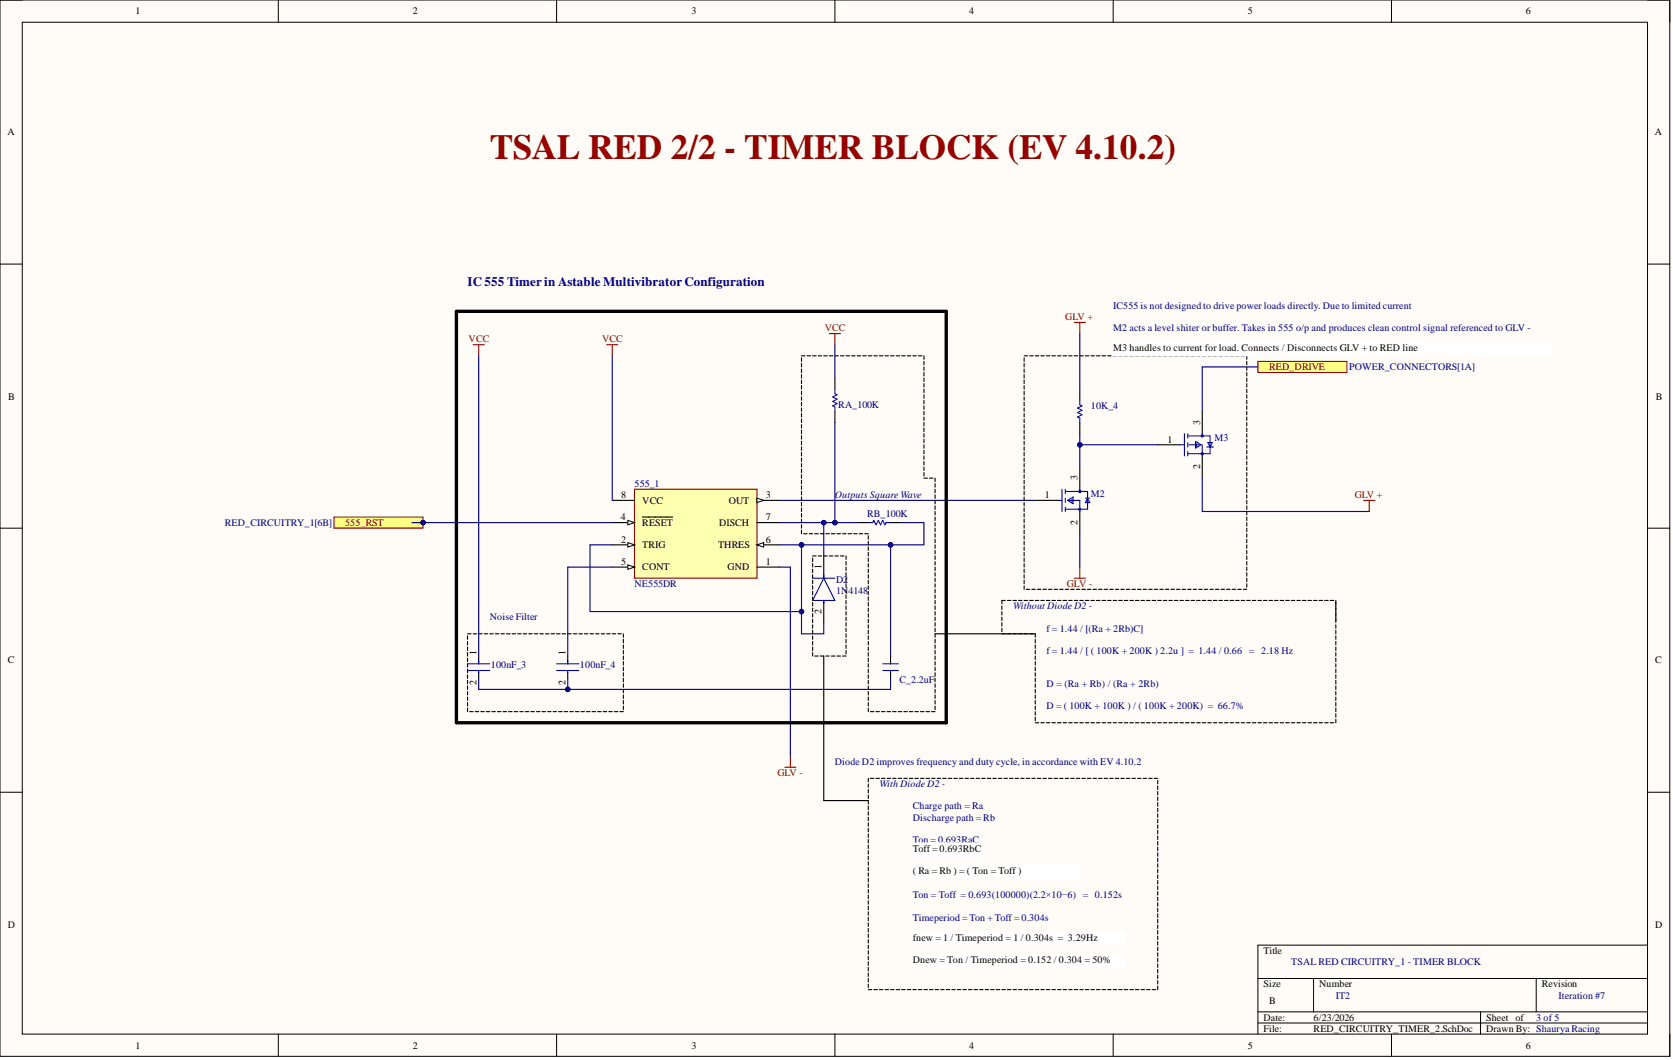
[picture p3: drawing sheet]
<svg xmlns="http://www.w3.org/2000/svg" width="381mm" height="241mm" viewBox="0 0 381 241" stroke-linecap="round" stroke-linejoin="round" font-family="sans-serif">
<defs><g id="words">
<text font-size="8" fill="#980000" x="111.5" y="36.2">TSAL RED 2/2 - TIMER BLOCK (EV 4.10.2)</text>
<text font-size="3" fill="#000080" x="106.5" y="65.1">IC 555 Timer in Astable Multivibrator Configuration</text>
<g font-size="2.3">
<text x="30.8" y="3.3">1</text>
<text x="94.1" y="3.3">2</text>
<text x="157.5" y="3.3">3</text>
<text x="220.7" y="3.3">4</text>
<text x="284.2" y="3.3">5</text>
<text x="347.5" y="3.3">6</text>
<text x="1.7" y="30.8">A</text>
<text x="376.9" y="30.8">A</text>
<text x="253.5" y="80">M3 handles to current for load. Connects / Disconnects GLV + to RED line</text>
<text x="1.9" y="91">B</text>
<text x="377.1" y="91">B</text>
<text x="265.9" y="100.7">1</text>
<text x="273.3" y="96.7" transform="rotate(-90 273.3 96.7)">3</text>
<text x="273.3" y="106.8" transform="rotate(-90 273.3 106.8)">2</text>
<text x="141.5" y="113.4">8</text>
<text x="174.4" y="113.4">3</text>
<text x="238" y="113.4">1</text>
<text x="245.4" y="109.3" transform="rotate(-90 245.4 109.3)">3</text>
<text x="141.4" y="118.5">4</text>
<text x="146.3" y="119.7">RESET</text>
<text x="146.3" y="114.7">VCC</text>
<text x="163.8" y="119.7">DISCH</text>
<text x="166" y="114.7">OUT</text>
<text x="174.4" y="118.5">7</text>
<text x="245.4" y="119.5" transform="rotate(-90 245.4 119.5)">2</text>
<text x="141.5" y="123.5">2</text>
<text x="146.3" y="124.8">TRIG</text>
<text x="163.5" y="124.8">THRES</text>
<text x="174.4" y="123.5">6</text>
<text x="141.5" y="128.6">5</text>
<text x="146.3" y="129.9">CONT</text>
<text x="165.7" y="129.9">GND</text>
<text x="174.4" y="128.6">1</text>
<text x="187.1" y="129.6" transform="rotate(-90 187.1 129.6)">1</text>
<text x="187.1" y="139.7" transform="rotate(-90 187.1 139.7)">2</text>
<text x="108.5" y="149.1" transform="rotate(-90 108.5 149.1)">1</text>
<text x="128.8" y="149.1" transform="rotate(-90 128.8 149.1)">1</text>
<text x="1.8" y="151">C</text>
<text x="108.5" y="155.9" transform="rotate(-90 108.5 155.9)">2</text>
<text x="128.8" y="155.9" transform="rotate(-90 128.8 155.9)">2</text>
<text x="377" y="151">C</text>
<text x="207.9" y="193.9">Toff= 0.693RbC</text>
<text x="207.9" y="199">( Ra = Rb ) = ( Ton = Toff )</text>
<text x="1.8" y="211.2">D</text>
<text x="207.9" y="214.1">fnew = 1 / Timeperiod = 1 / 0.304s = 3.29Hz</text>
<text x="377" y="211.2">D</text>
<text x="207.9" y="219.2">Dnew = Ton / Timeperiod = 0.152 / 0.304 = 50%</text>
<text x="287.7" y="217.2">Title</text>
<text x="287.7" y="224.8">Size</text>
<text x="300.4" y="224.8">Number</text>
<text x="351.1" y="224.8">Revision</text>
<text x="287.7" y="232.4">Date:</text>
<text x="289" y="228.6">B</text>
<text x="299.1" y="232.4">6/23/2026</text>
<text x="338.4" y="232.4">Sheet of</text>
<text x="30.8" y="238.7">1</text>
<text x="94.1" y="238.7">2</text>
<text x="157.5" y="238.7">3</text>
<text x="220.7" y="238.7">4</text>
<text x="284.2" y="238.7">5</text>
<text x="287.7" y="234.9">File:</text>
<text x="299.1" y="234.9">RED_CIRCUITRY_TIMER_2.SchDoc</text>
<text x="338.4" y="234.9">Drawn By: Shaurya Racing</text>
<text x="347.5" y="238.7">6</text>
</g>
<g font-size="2.3" fill="#000080">
<text x="253.5" y="70.4">IC555 is not designed to drive power loads directly. Due to limited current</text>
<text x="253.5" y="75.4">M2 acts a level shiter or buffer. Takes in 555 o/p and produces clean control signal referenced to GLV -</text>
<text x="307.3" y="84.3">POWER_CONNECTORS[1A]</text>
<text x="190.9" y="92.9">RA_100K</text>
<text x="248.4" y="93.1">10K_4</text>
<text x="276.6" y="100.5">M3</text>
<text x="144.5" y="110.9">555_1</text>
<text x="190.1" y="113.4">Outputs Square Wave</text>
<text x="248.4" y="113.1">M2</text>
<text x="51.2" y="119.7">RED_CIRCUITRY_1[6B]</text>
<text x="197.5" y="117.7">RB_100K</text>
<text x="144.5" y="133.6">NE555DR</text>
<text x="190.4" y="132.6">D2</text>
<text x="190.4" y="135.2">1N4148</text>
<text x="111.5" y="141.2">Noise Filter</text>
<text x="230.7" y="138.7">Without Diode D2 -</text>
<text x="238.3" y="143.8">f = 1.44 / [(Ra + 2Rb)C]</text>
<text x="238.3" y="148.8">f = 1.44 / [ ( 100K + 200K ) 2.2u ] = 1.44 / 0.66 = 2.18 Hz</text>
<text x="111.8" y="152.1">100nF_3</text>
<text x="132.1" y="152.1">100nF_4</text>
<text x="204.8" y="155.4">C_2.2uF</text>
<text x="238.3" y="156.4">D = (Ra + Rb) / (Ra + 2Rb)</text>
<text x="238.3" y="161.5">D = ( 100K + 100K ) / ( 100K + 200K) = 66.7%</text>
<text x="190.1" y="174.1">Diode D2 improves frequency and duty cycle, in accordance with EV 4.10.2</text>
<text x="200.3" y="179.2">With Diode D2 -</text>
<text x="207.9" y="184.3">Charge path = Ra</text>
<text x="207.9" y="186.8">Discharge path = Rb</text>
<text x="207.9" y="191.9">Ton = 0.693RaC</text>
<text x="207.9" y="204.4">Ton = Toff = 0.693(100000)(2.2×10−6) = 0.152s</text>
<text x="207.9" y="209.6">Timeperiod = Ton + Toff= 0.304s</text>
<text x="294.1" y="219.7">TSALRED CIRCUITRY_1 - TIMER BLOCK</text>
<text x="304.2" y="227.3">IT2</text>
<text x="354.9" y="227.3">Iteration #7</text>
<text x="349.8" y="232.4">3 of 5</text>
</g>
<g font-size="2.3" fill="#800000">
<text x="106.7" y="78">VCC</text>
<text x="137.2" y="78">VCC</text>
<text x="187.9" y="75.4">VCC</text>
<text x="242.6" y="72.9">GLV +</text>
<text x="289" y="84.3">RED_DRIVE</text>
<text x="308.5" y="113.4">GLV +</text>
<text x="78.6" y="119.7">555_RST</text>
<text x="242.9" y="133.6">GLV -</text>
<text x="177" y="176.7">GLV -</text>
</g>
</g></defs>
<path d="M0 0h380.3v240.5h-380.3z" fill-rule="evenodd" fill="#fffcf8"/>
<path d="M0 0h380.3v240.5h-380.3z" fill="none" stroke="#000" stroke-width=".23"/>
<path d="M5.1 5.1h370.1v230.3h-370.1z" fill-rule="evenodd" fill="#fffcf8"/>
<g fill="none" stroke="#000" stroke-width=".23">
<path d="M0 0h5.1M5.1 5.1h370.1v230.3h-370.1zM63.4 0v5.1M126.8 0v5.1M190.1 0v5.1M253.5 0v5.1M316.9 0v5.1M375.2 0h5.1v5.1M0 60.1h5.1M375.2 60.1h5.1M0 120.2h5.1M375.2 120.2h5.1"/>
<path d="M0 180.3h5.1M375.2 180.3h5.1M375.2 215.2h-88.7v20.2M63.4 235.4v5.1M126.8 235.4v5.1M190.1 235.4v5.1M253.5 235.4v5.1M286.5 222.7h88.7M286.5 230.3h88.7M286.5 232.9h88.7M299.1 222.7v7.6M316.9 235.4v5.1"/>
<path d="M337.2 230.3v5.1M349.8 222.7v7.6M380.3 235.4v5.1"/>
</g>
<path d="M144.5 111.4h27.9v20.2h-27.9z" fill-rule="evenodd" fill="#ffffb0"/>
<path d="M144.5 111.4h27.9v20.2h-27.9z" fill="none" stroke="#800000" stroke-width=".25"/>
<path d="M139.4 124h5.1M172.4 129.1h5.1" fill="none" stroke="#000" stroke-width=".25"/>
<path d="M143 123.5l1.5 .5-1.5 .5z" fill="#f8fcff"/>
<path d="M143 123.5l1.5 .5-1.5 .5z" fill="none" stroke="#000" stroke-width=".23"/>
<path d="M172.4 113.9h5.1" fill="none" stroke="#000" stroke-width=".25"/>
<path d="M172.4 113.4l1.5 .5-1.5 .5z" fill="#f8fcff"/>
<path d="M172.4 113.4l1.5 .5-1.5 .5z" fill="none" stroke="#000" stroke-width=".23"/>
<path d="M139.4 119h5.1" fill="none" stroke="#000" stroke-width=".25"/>
<path d="M143 118.5l1.5 .5-1.5 .5z" fill="#f8fcff"/>
<path d="M143 118.5l1.5 .5-1.5 .5z" fill="none" stroke="#000" stroke-width=".23"/>
<path d="M146.3 117.7h6.9M139.4 129.1h5.1" fill="none" stroke="#000" stroke-width=".25"/>
<path d="M143 128.6l1.5 .5-1.5 .5z" fill="#f8fcff"/>
<path d="M143 128.6l1.5 .5-1.5 .5z" fill="none" stroke="#000" stroke-width=".23"/>
<path d="M172.4 124h5.1" fill="none" stroke="#000" stroke-width=".25"/>
<path d="M172.4 124l1.5-.5v1z" fill="#f8fcff"/>
<path d="M172.4 124l1.5-.5v1z" fill="none" stroke="#000" stroke-width=".23"/>
<path d="M139.4 113.9h5.1M172.4 119h5.1" fill="none" stroke="#000" stroke-width=".25"/>
<path d="M76.1 117.7h20.2v2.5h-20.2z" fill-rule="evenodd" fill="#ffff80"/>
<path d="M76.1 117.7h20.2v2.5h-20.2z" fill="none" stroke="#800000" stroke-width=".23"/>
<circle cx="96.3" cy="119" r=".51" fill="#000080"/>
<circle cx="96.3" cy="119" r=".51" fill="none" stroke="#000080" stroke-width=".23"/>
<g fill="none" stroke="#000" stroke-width=".25">
<path d="M245.9 88.6v2.5M245.9 96.2v2.5M273.8 93.7v5M235.8 113.9h5M245.9 106.3v5.1M245.9 116.4v5.1M263.7 101.2h5M273.8 103.8v5M187.6 126.6v5M187.6 136.7v5M109 149.3v1.8M109 152.9v1.5"/>
<path d="M129.3 149.3v1.8M129.3 152.9v1.5"/>
</g>
<g fill="none" stroke="#00f" stroke-width=".25">
<path d="M245.9 91.1v1l.5 .3-1 .5 1 .5-1 .5 1 .5-1 .5 .5 .3v1M269.7 98.7v5.1M270.5 98.7v1M270.5 99.2h5.1v4.1h-5.1M273.8 98.7v.5M240.8 113.9h1.1M241.9 111.4v5M242.6 111.4v1M242.6 113.4v1M242.6 115.4v1M242.6 111.9h5.1v4h-5.1M243.1 113.9l1.3-.8v1.6z"/>
<path d="M243.4 113.9h2.5v2.5M244.1 113.7v.7M245.9 111.4v.5M247.2 113.4h1M247.7 113.4l.5 1h-1zM268.7 101.2h1M270.5 100.7v1.1M270.5 102.8v1M270.8 101.2h2.5M272.3 100.5l1.2 .7-1.2 .8zM272.5 101v.8M273.8 101.2v2.6"/>
<path d="M274.8 101.8h1.5M275.1 100.7h1l-.5 1.1zM185.1 131.6h5M187.6 131.6l2.5 5.1h-5zM187.6 130.9v.7M187.6 136.7v.7M106.5 151.1h5M106.5 152.6h5M109 150.4v.7M109 152.9v.2M126.8 151.1h5M126.8 152.6h5"/>
<path d="M129.3 150.4v.7M129.3 152.9v.2"/>
<circle cx="273.8" cy="99.2" r=".25"/>
<circle cx="245.9" cy="111.9" r=".25"/>
<circle cx="245.9" cy="115.9" r=".25"/>
<circle cx="273.8" cy="103.3" r=".25"/>
</g>
<path d="M107.7 78.5h2.6M109 78.5v2.5M138.2 78.5h2.5M139.4 78.5v2.5M188.9 75.9h2.5M190.1 75.9v2.6M244.6 73.4h2.6M245.9 73.4v2.5M244.6 131.6h2.6M245.9 129.1v2.5M178.7 174.7h2.6M180 172.1v2.6" fill="none" stroke="#800000" stroke-width=".25"/>
<path d="M286.5 82.3h20.3v2.5h-20.3z" fill-rule="evenodd" fill="#ffff80"/>
<path d="M286.5 82.3h20.3v2.5h-20.3z" fill="none" stroke="#800000" stroke-width=".23"/>
<path d="M310.6 113.9h2.5M311.8 113.9v2.5" fill="none" stroke="#800000" stroke-width=".25"/>
<path d="M93.8 119h45.6" fill="none" stroke="#000080" stroke-width=".25"/>
<circle cx="96.3" cy="119" r=".51" fill="#000080"/>
<circle cx="96.3" cy="119" r=".51" fill="none" stroke="#000080" stroke-width=".23"/>
<path d="M177.5 129.1h2.5v43M129.3 154.4v2.5" fill="none" stroke="#000080" stroke-width=".25"/>
<circle cx="129.3" cy="156.9" r=".51" fill="#000080"/>
<circle cx="129.3" cy="156.9" r=".51" fill="none" stroke="#000080" stroke-width=".23"/>
<path d="M139.4 124h-5v15.2h48.1v-15.2h-5" fill="none" stroke="#000080" stroke-width=".25"/>
<circle cx="182.5" cy="124" r=".51" fill="#000080"/>
<circle cx="182.5" cy="124" r=".51" fill="none" stroke="#000080" stroke-width=".23"/>
<circle cx="182.5" cy="139.2" r=".51" fill="#000080"/>
<circle cx="182.5" cy="139.2" r=".51" fill="none" stroke="#000080" stroke-width=".23"/>
<path d="M202.8 124v25.3" fill="none" stroke="#000080" stroke-width=".25"/>
<circle cx="202.8" cy="124" r=".51" fill="#000080"/>
<circle cx="202.8" cy="124" r=".51" fill="none" stroke="#000080" stroke-width=".23"/>
<path d="M190.1 96.2v22.8" fill="none" stroke="#000080" stroke-width=".25"/>
<circle cx="190.1" cy="119" r=".51" fill="#000080"/>
<circle cx="190.1" cy="119" r=".51" fill="none" stroke="#000080" stroke-width=".23"/>
<path d="M109 81v68.3M139.4 81v32.9M177.5 113.9h58.3M187.6 119v7.6M139.4 129.1h-10.1v20.2M245.9 121.5v7.6" fill="none" stroke="#000080" stroke-width=".25"/>
<circle cx="187.6" cy="119" r=".51" fill="#000080"/>
<circle cx="187.6" cy="119" r=".51" fill="none" stroke="#000080" stroke-width=".23"/>
<path d="M182.5 139.2v5.1h5.1v-2.6" fill="none" stroke="#000080" stroke-width=".25"/>
<circle cx="182.5" cy="139.2" r=".51" fill="#000080"/>
<circle cx="182.5" cy="139.2" r=".51" fill="none" stroke="#000080" stroke-width=".23"/>
<path d="M245.9 75.9v12.7M245.9 98.7v7.6" fill="none" stroke="#000080" stroke-width=".25"/>
<circle cx="245.9" cy="101.3" r=".51" fill="#000080"/>
<circle cx="245.9" cy="101.3" r=".51" fill="none" stroke="#000080" stroke-width=".23"/>
<path d="M245.9 101.2h17.8" fill="none" stroke="#000080" stroke-width=".25"/>
<circle cx="245.9" cy="101.3" r=".51" fill="#000080"/>
<circle cx="245.9" cy="101.3" r=".51" fill="none" stroke="#000080" stroke-width=".23"/>
<path d="M190.1 78.5v7.6M286.5 83.5h-12.7v10.2M177.5 119h17.7M273.8 108.8v7.6h38" fill="none" stroke="#000080" stroke-width=".25"/>
<path d="M103.9 70.9h111.6v93.6h-111.6z" fill="none" stroke="#000" stroke-width=".76"/>
<path d="M190.1 86.1v2.5M190.1 93.7v2.5M195.2 119h2.5M202.8 119h2.5" fill="none" stroke="#000" stroke-width=".25"/>
<path d="M190.1 88.6v1l.5 .3-1 .5 1 .5-1 .5 1 .5-1 .5 .5 .2v1.1M197.7 119h1.1l.2-.5 .5 1 .5-1 .5 1 .5-1 .5 1 .3-.5h1" fill="none" stroke="#00f" stroke-width=".25"/>
<circle cx="187.6" cy="119" r=".51" fill="#000080"/>
<circle cx="187.6" cy="119" r=".51" fill="none" stroke="#000080" stroke-width=".23"/>
<circle cx="190.1" cy="119" r=".51" fill="#000080"/>
<circle cx="190.1" cy="119" r=".51" fill="none" stroke="#000080" stroke-width=".23"/>
<path d="M205.3 119h5.1v5h-27.9" fill="none" stroke="#000080" stroke-width=".25"/>
<circle cx="202.8" cy="124" r=".51" fill="#000080"/>
<circle cx="202.8" cy="124" r=".51" fill="none" stroke="#000080" stroke-width=".23"/>
<circle cx="182.5" cy="124" r=".51" fill="#000080"/>
<circle cx="182.5" cy="124" r=".51" fill="none" stroke="#000080" stroke-width=".23"/>
<path d="M202.8 149.3v1.8M202.8 152.6v1.8" fill="none" stroke="#000" stroke-width=".25"/>
<path d="M201 152.6h3.6M201 151.1h3.6" fill="none" stroke="#00f" stroke-width=".25"/>
<path d="M109 154.4v2.5h93.8v-2.5" fill="none" stroke="#000080" stroke-width=".25"/>
<circle cx="129.3" cy="156.9" r=".51" fill="#000080"/>
<circle cx="129.3" cy="156.9" r=".51" fill="none" stroke="#000080" stroke-width=".23"/>
<g fill="none" stroke="#000" stroke-width=".25">
<path d="M182.5 81.5v.8M182.5 82.7v.8M182.5 84v.8M182.5 85.3v.8M182.5 86.5v.8M182.5 87.8v.8M182.5 89.1v.8M182.5 90.3v.8M182.5 91.6v.8M182.5 92.9v.8M182.5 94.1v.8M182.5 95.4v.8"/>
<path d="M182.5 96.7v.8M182.5 97.9v.8M182.5 99.2v.8M182.5 81h.8M183.8 81h.8M185.1 81h.8M186.3 81h.8M187.6 81h.8M188.9 81h.8M190.1 81h.8M191.4 81h.8M192.7 81h.8"/>
<path d="M193.9 81h.8M195.2 81h.8M196.5 81h.8M197.7 81h.8M199 81h.8M200.3 81h.8M201.5 81h.8M202.8 81h.8M204.1 81h.8M205.3 81h.8M206.6 81h.8M207.9 81h.8"/>
<path d="M209.1 81h.8M210.4 81v.8M210.4 82.3v.8M210.4 83.5v.8M210.4 84.8v.8M210.4 86.1v.8M210.4 87.3v.8M210.4 88.6v.8M210.4 89.9v.8M210.4 91.1v.8M210.4 92.4v.8M210.4 93.7v.7"/>
<path d="M210.4 94.9v.8M210.4 96.2v.8M210.4 97.5v.7M210.4 98.7v.8M210.4 100v.8M182.5 100.5v.7M182.5 101.7v.8M182.5 103v.8M182.5 104.3v.7M182.5 105.5v.8M182.5 106.8v.8M182.5 108.1v.7"/>
<path d="M182.5 109.3v.8M182.5 110.6v.8M182.5 111.8v.8M182.5 113.1v.8M182.5 114.4v.8M182.5 115.6v.8M182.5 116.9v.8M182.5 118.2v.8M182.5 119.4v.8M210.4 101.2v.8M210.4 102.5v.8M210.4 103.8v.8"/>
<path d="M210.4 105v.8M210.4 106.3v.8M210.4 107.6v.8M210.4 108.8h.8M211.7 108.8h.8M213 108.8v.8M213 110.1v.8M213 111.4v.8M213 112.6v.8M213 113.9v.8M213 115.2v.8M213 116.4v.8"/>
<path d="M213 117.7v.8M213 119v.8M182.5 120.7v.8M183 121.5h.8M184.3 121.5h.8M185.1 127v.8M185.1 128.3v.8M185.1 129.6v.8M185.1 130.8v.8M185.1 132.1v.8M185.1 133.4v.8M185.1 134.6v.8"/>
<path d="M185.1 135.9v.8M185.1 137.2v.8M185.1 138.4v.8M185.1 139.7v.8M185.1 126.6h.8M185.5 121.5h.8M186.3 126.6h.8M186.8 121.5h.8M187.6 126.6h.8M188.1 121.5h.8M188.9 126.6h.8M189.3 121.5h.8"/>
<path d="M190.1 126.6h.8M190.6 121.5h.8M191.4 126.6h.8M191.9 121.5h.8M192.7 126.6v.8M192.7 127.8v.8M192.7 129.1v.8M192.7 130.4v.7M192.7 131.6v.8M192.7 132.9v.8M192.7 134.2v.7M192.7 135.4v.8"/>
<path d="M192.7 136.7v.8M192.7 138v.7M192.7 139.2v.8M193.1 121.5h.8M194.4 121.5h.8M195.7 121.5h.8M196.9 121.5h.8M197.7 122v.8M197.7 123.2v.8M197.7 124.5v.8M197.7 125.8v.8M197.7 127v.8"/>
<path d="M197.7 128.3v.8M197.7 129.6v.8M197.7 130.8v.8M197.7 132.1v.8M197.7 133.4v.8M197.7 134.6v.8M197.7 135.9v.8M197.7 137.2v.8M197.7 138.4v.8M197.7 139.7v.8M213 120.2v.8M213 121.5v.8"/>
<path d="M213 122.8v.8M213 124v.8M213 125.3v.8M213 126.6v.8M213 127.8v.8M213 129.1v.8M213 130.4v.7M213 131.6v.8M213 132.9v.8M213 134.2v.7M213 135.4v.8M213 136.7v.8"/>
<path d="M213 138v.7M213 139.2v.8M228.2 138v.7M228.2 139.2v.8M229 136.7h-.8v.8M229.4 136.7h.8M230.7 136.7h.8M232 136.7h.8M233.2 136.7h.8M234.5 136.7h.8M235.8 136.7h.8M237 136.7h.8"/>
<path d="M238.3 136.7h.8M239.6 136.7h.8M240.8 136.7h.8M242.1 136.7h.8M243.4 136.7h.8M244.6 136.7h.8M245.9 136.7h.8M247.2 136.7h.8M248.4 136.7h.8M249.7 136.7h.8M251 136.7h.8M252.2 136.7h.8"/>
<path d="M253.5 136.7h.8M254.8 136.7h.8M256 136.7h.8M257.3 136.7h.8M258.6 136.7h.8M259.9 136.7h.7M261.1 136.7h.8M262.4 136.7h.8M263.7 136.7h.7M264.9 136.7h.8M266.2 136.7h.8M267.5 136.7h.7"/>
<path d="M268.7 136.7h.8M270 136.7h.8M271.3 136.7h.8M272.5 136.7h.8M273.8 136.7h.8M275.1 136.7h.8M276.3 136.7h.8M277.6 136.7h.8M278.9 136.7h.8M280.1 136.7h.8M281.4 136.7h.8M282.7 136.7h.8"/>
<path d="M283.9 136.7h.8M285.2 136.7h.8M286.5 136.7h.8M287.7 136.7h.8M289 136.7h.8M290.3 136.7h.8M291.5 136.7h.8M292.8 136.7h.8M294.1 136.7h.8M295.3 136.7h.8M296.6 136.7h.8M297.9 136.7h.8"/>
<path d="M299.1 136.7h.8M300.4 136.7h.8M301.7 136.7h.8M302.9 136.7h.8M304.2 136.7v5M185.1 141v.7M185.1 142.2v.8M185.1 143.5v.8M185.1 144.8v.7M185.1 146v.8M185.1 147.3v.8M185.1 148.6v.7"/>
<path d="M185.5 149.3h.8M186.8 149.3h.8M188.1 149.3h.8M189.3 149.3h.8M190.6 149.3h.8M191.9 149.3h.8M192.7 140.5v.8M192.7 141.7v.8M192.7 143v.8M192.7 144.3v.8M192.7 145.5v.8M192.7 146.8v.8"/>
<path d="M192.7 148.1v.8M197.7 141v.7M197.7 142.2v.8M197.7 143.5v.8M197.7 144.8v.7M197.7 146v.8M197.7 147.3v.8M197.7 148.6v.7M197.7 149.8v.8M197.7 151.1v.8M197.7 152.3v.8M197.7 153.6v.8"/>
<path d="M197.7 154.9v.8M197.7 156.1v.8M197.7 157.4v.8M197.7 158.7v.8M197.7 159.9v.8M213 140.5v.8M213 141.7v.8M213 143v.8M213 145.1v-.8h22.8v.8M213 145.5v.8M213 146.8v.8M213 148.1v.8"/>
<path d="M213 149.3v.8M213 150.6v.8M213 151.9v.8M213 153.1v.8M213 154.4v.8M213 155.7v.8M213 156.9v.8M213 158.2v.8M213 159.5v.8M228.2 140.5v.8M228.2 141.7v.8M228.2 143v.8"/>
<path d="M235.8 145.5v.8M235.8 146.8v.8M235.8 148.1v.8M235.8 149.3v.8M235.8 150.6v.8M235.8 151.9v.8M235.8 153.1v.8M235.8 154.4v.8M235.8 155.7v.8M235.8 156.9v.8M235.8 158.2v.8M235.8 159.5v.8"/>
<path d="M304.2 142.2v.8M304.2 143.5v.8M304.2 144.8v.7M304.2 146v.8M304.2 147.3v.8M304.2 148.6v.7M304.2 149.8v.8M304.2 151.1v.8M304.2 152.3v.8M304.2 153.6v.8M304.2 154.9v.8M304.2 156.1v.8"/>
<path d="M304.2 157.4v.8M304.2 158.7v.8M304.2 159.9v.8M197.7 161.2v.8M198.2 162h.8M199.5 162h.8M200.8 162h.7M202 162h.8M203.3 162h.8M204.6 162h.7M205.8 162h.8M207.1 162h.8"/>
<path d="M208.4 162h.7M209.6 162h.8M210.9 162h.8M212.2 162h.8M213 160.7v.8M235.8 160.7v.8M235.8 162v.8M235.8 163.3v.8M235.8 164.5h.8M237 164.5h.8M238.3 164.5h.8M239.6 164.5h.8"/>
<path d="M240.8 164.5h.8M242.1 164.5h.8M243.4 164.5h.8M244.6 164.5h.8M245.9 164.5h.8M247.2 164.5h.8M248.4 164.5h.8M249.7 164.5h.8M251 164.5h.8M252.2 164.5h.8M253.5 164.5h.8M254.8 164.5h.8"/>
<path d="M256 164.5h.8M257.3 164.5h.8M258.6 164.5h.8M259.9 164.5h.7M261.1 164.5h.8M262.4 164.5h.8M263.7 164.5h.7M264.9 164.5h.8M266.2 164.5h.8M267.5 164.5h.7M268.7 164.5h.8M270 164.5h.8"/>
<path d="M271.3 164.5h.8M272.5 164.5h.8M273.8 164.5h.8M275.1 164.5h.8M276.3 164.5h.8M277.6 164.5h.8M278.9 164.5h.8M280.1 164.5h.8M281.4 164.5h.8M282.7 164.5h.8M283.9 164.5h.8M285.2 164.5h.8"/>
<path d="M286.5 164.5h.8M287.7 164.5h.8M289 164.5h.8M290.3 164.5h.8M291.5 164.5h.8M292.8 164.5h.8M294.1 164.5h.8M295.3 164.5h.8M296.6 164.5h.8M297.9 164.5h.8M299.1 164.5h.8M300.4 164.5h.8"/>
<path d="M301.7 164.5h.8M302.9 164.5h.8M304.2 161.2v.8M304.2 162.5v.8M304.2 163.7v.8"/>
</g>
<path d="M207.9 191.9h16v3h-16z" fill-rule="evenodd" fill="#fff"/>
<path d="M207.9 191.9h16v3h-16z" fill="none" stroke="#fff" stroke-width=".23"/>
<path d="M207.9 196.9h38v3.1h-38z" fill-rule="evenodd" fill="#fff"/>
<path d="M207.9 196.9h38v3.1h-38z" fill="none" stroke="#fff" stroke-width=".23"/>
<path d="M207.9 212.1h48.1v3.1h-48.1z" fill-rule="evenodd" fill="#fff"/>
<path d="M207.9 212.1h48.1v3.1h-48.1z" fill="none" stroke="#fff" stroke-width=".23"/>
<path d="M207.9 217.2h48.1v3h-48.1z" fill-rule="evenodd" fill="#fff"/>
<path d="M207.9 217.2h48.1v3h-48.1z" fill="none" stroke="#fff" stroke-width=".23"/>
<g fill="none" stroke="#000" stroke-width=".25">
<path d="M233.2 81.5v.8M233.2 82.7v.8M233.2 84v.8M233.2 85.3v.8M233.2 86.5v.8M233.2 87.8v.8M233.2 89.1v.8M233.2 90.3v.8M233.2 91.6v.8M233.2 92.9v.8M233.2 94.1v.8M233.2 95.4v.8"/>
<path d="M233.2 96.7v.8M233.2 97.9v.8M233.2 99.2v.8M233.2 81h.8M234.5 81h.8M235.8 81h.8M237 81h.8M238.3 81h.8M239.6 81h.8M240.8 81h.8M242.1 81h.8M243.4 81h.8"/>
<path d="M244.6 81h.8M245.9 81h.8M247.2 81h.8M248.4 81h.8M249.7 81h.8M251 81h.8M252.2 81h.8M253.5 81h.8M254.8 81h.8M256 81h.8M257.3 81h.8M258.6 81h.8"/>
<path d="M259.9 81h.7M261.1 81h.8M262.4 81h.8M263.7 81h.7M264.9 81h.8M266.2 81h.8M267.5 81h.7M268.7 81h.8M270 81h.8M271.3 81h.8M272.5 81h.8M273.8 81h.8"/>
<path d="M275.1 81h.8M276.3 81h.8M277.6 81h.8M278.9 81h.8M280.1 81h.8M281.4 81h.8M282.7 81h.8M283.9 81v.8M283.9 82.3v.8M283.9 83.5v.8M283.9 84.8v.8M283.9 86.1v.8"/>
<path d="M283.9 87.3v.8M283.9 88.6v.8M283.9 89.9v.8M283.9 91.1v.8M283.9 92.4v.8M283.9 93.7v.7M283.9 94.9v.8M283.9 96.2v.8M283.9 97.5v.7M283.9 98.7v.8M283.9 100v.8M233.2 100.5v.7"/>
<path d="M233.2 101.7v.8M233.2 103v.8M233.2 104.3v.7M233.2 105.5v.8M233.2 106.8v.8M233.2 108.1v.7M233.2 109.3v.8M233.2 110.6v.8M233.2 111.8v.8M233.2 113.1v.8M233.2 114.4v.8M233.2 115.6v.8"/>
<path d="M233.2 116.9v.8M233.2 118.2v.8M233.2 119.4v.8M283.9 101.2v.8M283.9 102.5v.8M283.9 103.8v.8M283.9 105v.8M283.9 106.3v.8M283.9 107.6v.8M283.9 108.8v.8M283.9 110.1v.8M283.9 111.4v.8"/>
<path d="M283.9 112.6v.8M283.9 113.9v.8M283.9 115.2v.8M283.9 116.4v.8M283.9 117.7v.8M283.9 119v.8M233.2 120.7v.8M233.2 122v.8M233.2 123.2v.8M233.2 124.5v.8M233.2 125.8v.8M233.2 127v.8"/>
<path d="M233.2 128.3v.8M233.2 129.6v.8M233.2 130.8v.8M233.2 132.1v.8M233.2 133.4v.8M233.7 134.2h.8M235 134.2h.8M236.2 134.2h.8M237.5 134.2h.8M238.8 134.2h.8M240 134.2h.8M241.3 134.2h.8"/>
<path d="M242.6 134.2h.8M243.8 134.2h.8M245.1 134.2h.8M246.4 134.2h.8M247.7 134.2h.7M248.9 134.2h.8M250.2 134.2h.8M251.5 134.2h.7M252.7 134.2h.8M254 134.2h.8M255.3 134.2h.7M256.5 134.2h.8"/>
<path d="M257.8 134.2h.8M259.1 134.2h.8M260.3 134.2h.8M261.6 134.2h.8M262.9 134.2h.8M264.1 134.2h.8M265.4 134.2h.8M266.7 134.2h.8M267.9 134.2h.8M269.2 134.2h.8M270.5 134.2h.8M271.7 134.2h.8"/>
<path d="M273 134.2h.8M274.3 134.2h.8M275.5 134.2h.8M276.8 134.2h.8M278.1 134.2h.8M279.3 134.2h.8M280.6 134.2h.8M281.9 134.2h.8M283.1 134.2h.8M283.9 120.2v.8M283.9 121.5v.8M283.9 122.8v.8"/>
<path d="M283.9 124v.8M283.9 125.3v.8M283.9 126.6v.8M283.9 127.8v.8M283.9 129.1v.8M283.9 130.4v.7M283.9 131.6v.8M283.9 132.9v.8M106.5 144.8v.7M106.5 146v.8M106.5 147.3v.8M106.5 148.6v.7"/>
<path d="M106.5 149.8v.8M106.5 151.1v.8M106.5 152.3v.8M106.5 153.6v.8M106.5 154.9v.8M106.5 156.1v.8M106.5 157.4v.8M106.5 158.7v.8M106.5 159.9v.8M106.5 144.3h.8M107.7 144.3h.8M109 144.3h.8"/>
<path d="M110.3 144.3h.8M111.5 144.3h.8M112.8 144.3h.8M114.1 144.3h.8M115.3 144.3h.8M116.6 144.3h.8M117.9 144.3h.8M119.2 144.3h.7M120.4 144.3h.8M121.7 144.3h.8M123 144.3h.7M124.2 144.3h.8"/>
<path d="M125.5 144.3h.8M126.8 144.3h.7M128 144.3h.8M129.3 144.3h.8M130.6 144.3h.8M131.8 144.3h.8M133.1 144.3h.8M134.4 144.3h.8M135.6 144.3h.8M136.9 144.3h.8M138.2 144.3h.8M139.4 144.3h.8"/>
<path d="M140.7 144.3h.8M142 144.3v.8M142 145.5v.8M142 146.8v.8M142 148.1v.8M142 149.3v.8M142 150.6v.8M142 151.9v.8M142 153.1v.8M142 154.4v.8M142 155.7v.8M142 156.9v.8"/>
<path d="M142 158.2v.8M142 159.5v.8M187.6 149.3v32.9h10.1v.8M106.5 161.2v.8M107 162h.7M108.2 162h.8M109.5 162h.8M110.8 162h.7M112 162h.8M113.3 162h.8M114.6 162h.7M115.8 162h.8"/>
<path d="M117.1 162h.8M118.4 162h.8M119.6 162h.8M120.9 162h.8M122.2 162h.8M123.4 162h.8M124.7 162h.8M126 162h.8M127.2 162h.8M128.5 162h.8M129.8 162h.8M131 162h.8"/>
<path d="M132.3 162h.8M133.6 162h.8M134.8 162h.8M136.1 162h.8M137.4 162h.8M138.6 162h.8M139.9 162h.8M141.2 162h.8M142 160.7v.8M197.7 177.2v.8M197.7 178.5v.7M197.7 179.7v.8"/>
<path d="M198.2 177.2h.8M199.5 177.2h.8M200.8 177.2h.7M202 177.2h.8M203.3 177.2h.8M204.6 177.2h.7M205.8 177.2h.8M207.1 177.2h.8M208.4 177.2h.7M209.6 177.2h.8M210.9 177.2h.8M212.2 177.2h.8"/>
<path d="M213.4 177.2h.8M214.7 177.2h.8M216 177.2h.8M217.2 177.2h.8M218.5 177.2h.8M219.8 177.2h.8M221 177.2h.8M222.3 177.2h.8M223.6 177.2h.8M224.8 177.2h.8M226.1 177.2h.8M227.4 177.2h.8"/>
<path d="M228.6 177.2h.8M229.9 177.2h.8M231.2 177.2h.8M232.4 177.2h.8M233.7 177.2h.8M235 177.2h.8M236.2 177.2h.8M237.5 177.2h.8M238.8 177.2h.8M240 177.2h.8M241.3 177.2h.8M242.6 177.2h.8"/>
<path d="M243.8 177.2h.8M245.1 177.2h.8M246.4 177.2h.8M247.7 177.2h.7M248.9 177.2h.8M250.2 177.2h.8M251.5 177.2h.7M252.7 177.2h.8M254 177.2h.8M255.3 177.2h.7M256.5 177.2h.8M257.8 177.2h.8"/>
<path d="M259.1 177.2h.8M260.3 177.2h.8M261.6 177.2h.8M262.9 177.2h.8M263.7 177.7v.8M263.7 178.9v.8M197.7 181v.8M197.7 183.5v.8M197.7 184.8v.8M197.7 186v.8M197.7 187.3v.8M197.7 188.6v.8"/>
<path d="M197.7 189.8v.8M197.7 191.1v.8M197.7 192.4v.8M197.7 193.6v.8M197.7 194.9v.8M197.7 196.2v.8M197.7 197.4v.8M197.7 198.7v.8M197.7 200v.8M263.7 180.2v.8M263.7 181.5v.7M263.7 182.7v.8"/>
<path d="M263.7 184v.8M263.7 185.3v.7M263.7 186.5v.8M263.7 187.8v.8M263.7 189.1v.7M263.7 190.3v.8M263.7 191.6v.8M263.7 192.8v.8M263.7 194.1v.8M263.7 195.4v.8M263.7 196.6v.8M263.7 197.9v.8"/>
<path d="M263.7 199.2v.8M197.7 201.2v.8M197.7 202.5v.8M197.7 203.8v.8M197.7 205v.8M197.7 206.3v.8M197.7 207.6v.8M197.7 208.8v.8M197.7 210.1v.8M197.7 211.4v.7M197.7 212.6v.8M197.7 213.9v.8"/>
<path d="M197.7 215.2v.7M197.7 216.4v.8M197.7 217.7v.8M197.7 219v.7M263.7 200.4v.8M263.7 201.7v.8M263.7 203v.8M263.7 204.2v.8M263.7 205.5v.8M263.7 206.8v.8M263.7 208v.8M263.7 209.3v.8"/>
<path d="M263.7 210.6v.8M263.7 211.8v.8M263.7 213.1v.8M263.7 214.4v.8M263.7 215.6v.8M263.7 216.9v.8M263.7 218.2v.8M263.7 219.4v.8M197.7 220.2v.8M197.7 221.5v.8M197.7 222.7v.8M197.7 224v.8"/>
<path d="M197.7 225.3h.8M199 225.3h.8M200.3 225.3h.8M201.5 225.3h.8M202.8 225.3h.8M204.1 225.3h.8M205.3 225.3h.8M206.6 225.3h.8M207.9 225.3h.8M209.1 225.3h.8M210.4 225.3h.8M211.7 225.3h.8"/>
<path d="M213 225.3h.7M214.2 225.3h.8M215.5 225.3h.8M216.8 225.3h.7M218 225.3h.8M219.3 225.3h.8M220.6 225.3h.7M221.8 225.3h.8M223.1 225.3h.8M224.4 225.3h.8M225.6 225.3h.8M226.9 225.3h.8"/>
<path d="M228.2 225.3h.8M229.4 225.3h.8M230.7 225.3h.8M232 225.3h.8M233.2 225.3h.8M234.5 225.3h.8M235.8 225.3h.8M237 225.3h.8M238.3 225.3h.8M239.6 225.3h.8M240.8 225.3h.8M242.1 225.3h.8"/>
<path d="M243.4 225.3h.8M244.6 225.3h.8M245.9 225.3h.8M247.2 225.3h.8M248.4 225.3h.8M249.7 225.3h.8M251 225.3h.8M252.2 225.3h.8M253.5 225.3h.8M254.8 225.3h.8M256 225.3h.8M257.3 225.3h.8"/>
<path d="M258.6 225.3h.8M259.9 225.3h.7M261.1 225.3h.8M262.4 225.3h.8M263.7 220.7v.8M263.7 222v.7M263.7 223.2v.8M263.7 224.5v.8"/>
</g>
<path d="M253.5 78h99.8v3h-99.8z" fill-rule="evenodd" fill="#fff"/>
<path d="M253.5 78h99.8v3h-99.8z" fill="none" stroke="#fff" stroke-width=".23"/>
<use href="#words"/>
</svg>
